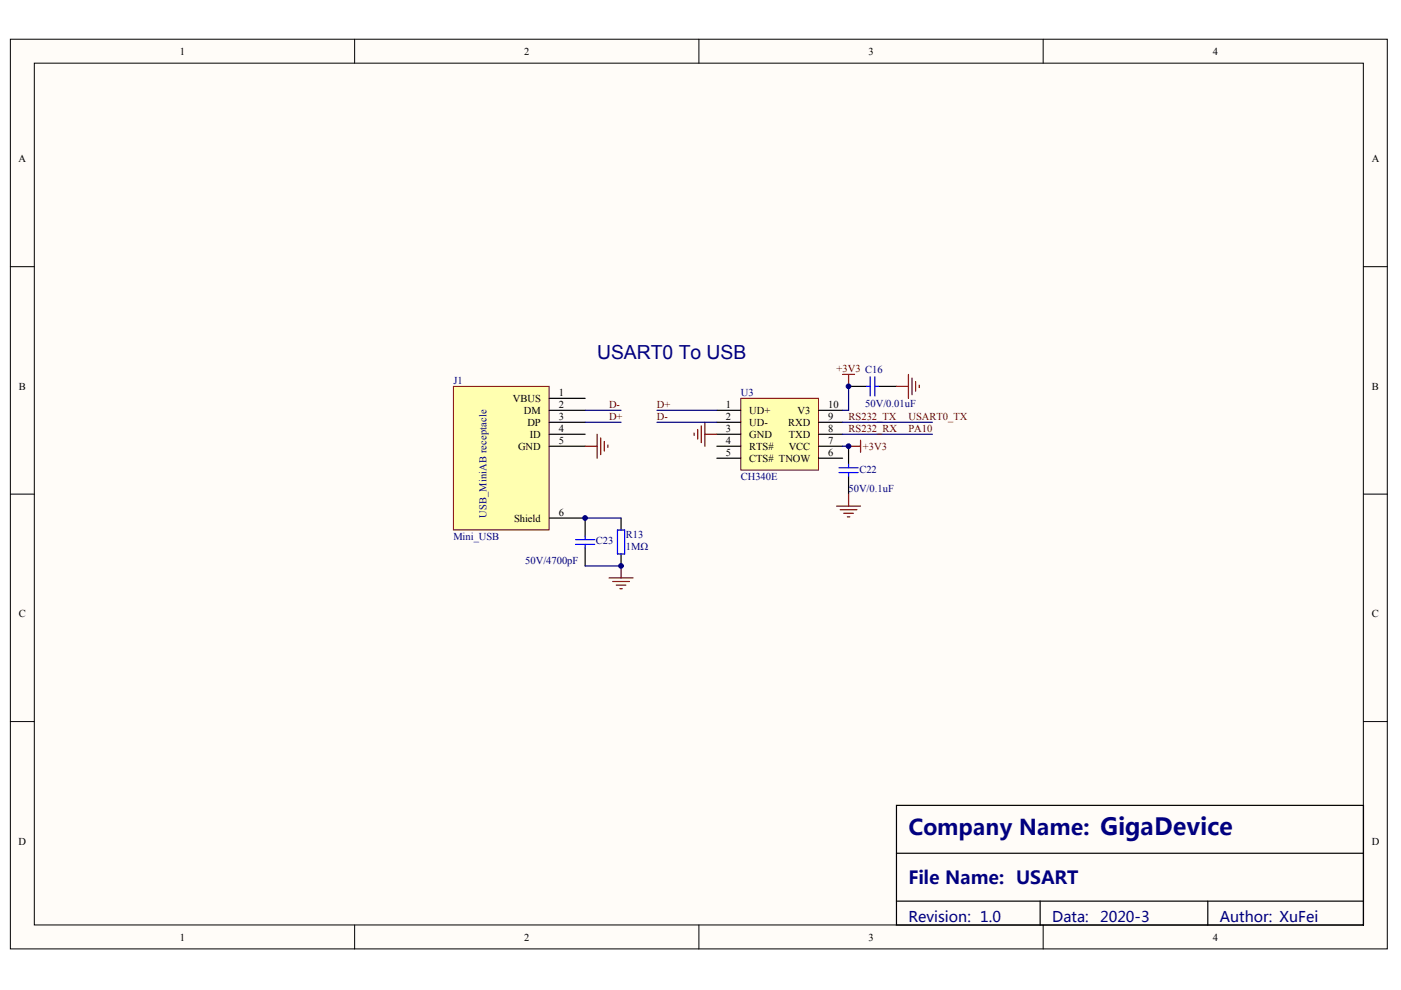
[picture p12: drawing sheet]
<svg xmlns="http://www.w3.org/2000/svg" width="297mm" height="210mm" viewBox="0 0 297 210" stroke-linecap="round" stroke-linejoin="round" font-family="sans-serif">
<defs><g id="words">
<text font-size="4.6" fill="#000080" x="192.6" y="177.1">Company Name: GigaDevice</text>
<text font-size="4.1" fill="#000080" x="126.6" y="76">USART0 To USB</text>
<text font-size="3.8" fill="#000080" x="192.6" y="187.5">File Name: USART</text>
<g font-size="3.1" fill="#000080">
<text x="192.6" y="195.4">Revision: 1.0</text>
<text x="223.1" y="195.4">Data:</text>
<text x="233.2" y="195.4">2020-3</text>
<text x="258.6" y="195.4">Author: XuFei</text>
</g>
<g font-size="2.2">
<text x="38.1" y="11.6">1</text>
<text x="111.1" y="11.6">2</text>
<text x="184.1" y="11.6">3</text>
<text x="257.1" y="11.6">4</text>
<text x="3.9" y="34.4">A</text>
<text x="290.8" y="34.4">A</text>
<text x="4" y="82.6">B</text>
<text x="118.5" y="84">1</text>
<text x="290.9" y="82.6">B</text>
<text x="108.8" y="85.2">VBUS</text>
<text x="111.1" y="87.8">DM</text>
<text x="118.5" y="86.5">2</text>
<text x="118.5" y="89">3</text>
<text x="153.9" y="86.5">1</text>
<text x="153.9" y="89">2</text>
<text x="158.8" y="87.8">UD+</text>
<text x="169.1" y="87.8">V3</text>
<text x="175.6" y="89">9</text>
<text x="175.6" y="86.5">10</text>
<text x="109.8" y="95.4">GND</text>
<text x="111.8" y="90.3">DP</text>
<text x="112.3" y="92.8">ID</text>
<text x="118.5" y="91.6">4</text>
<text x="118.5" y="94.1">5</text>
<text x="153.9" y="91.6">3</text>
<text x="153.9" y="94.1">4</text>
<text x="158.8" y="90.3">UD-</text>
<text x="158.8" y="92.8">GND</text>
<text x="158.8" y="95.4">RTS#</text>
<text x="167.1" y="90.3">RXD</text>
<text x="167.2" y="95.4">VCC</text>
<text x="167.2" y="92.8">TXD</text>
<text x="175.6" y="94.1">7</text>
<text x="175.6" y="91.6">8</text>
<text x="153.9" y="96.7">5</text>
<text x="158.8" y="97.9">CTS# TNOW</text>
<text x="175.6" y="96.7">6</text>
<text x="109" y="110.6">Shield</text>
<text x="118.5" y="109.3">6</text>
<text x="4" y="130.9">C</text>
<text x="290.9" y="130.9">C</text>
<text x="3.9" y="179.1">D</text>
<text x="290.8" y="179.1">D</text>
<text x="38.1" y="199.4">1</text>
<text x="111.1" y="199.4">2</text>
<text x="184.1" y="199.4">3</text>
<text x="257.1" y="199.4">4</text>
</g>
<g font-size="2.2" fill="#000080">
<text x="96.1" y="81.4">J1</text>
<text x="157.1" y="84">U3</text>
<text x="183.5" y="86.2">50V/0.01uF</text>
<text x="157.1" y="101.7">CH340E</text>
<text x="182.2" y="100.2">C22</text>
<text x="179.9" y="104.3">50V/0.1uF</text>
<text x="103.2" y="109.8" transform="rotate(-90 103.2 109.8)">USB_MiniAB receptacle</text>
<text x="96.1" y="114.4">Mini_USB</text>
<text x="111.4" y="119.5">50V/4700pF</text>
<text x="126.3" y="115.4">C23</text>
<text x="132.7" y="114.2">R13</text>
<text x="132.7" y="116.7">1MΩ</text>
</g>
<g font-size="2.2" fill="#800000">
<text x="177.4" y="78.9">+3V3 C16</text>
<text x="129.1" y="89">D+</text>
<text x="129.1" y="86.5">D-</text>
<text x="139.3" y="86.5">D+</text>
<text x="139.3" y="89">D-</text>
<text x="179.9" y="89">RS232_TX</text>
<text x="192.6" y="89">USART0_TX</text>
<text x="179.9" y="91.6">RS232_RX</text>
<text x="183" y="95.4">+3V3</text>
<text x="192.6" y="91.6">PA10</text>
</g>
</g></defs>
<g fill="#fffcf8" stroke="#000" stroke-width=".21">
<path d="M2.2 8.3h291.9v192.9h-291.9z"/>
<path d="M7.3 13.4h281.8v182.7h-281.8z"/>
</g>
<path d="M75.2 8.3v5.1M148.2 8.3v5.1M221.2 8.3v5.1M2.2 56.5h5.1M289.1 56.5h5.1M2.2 104.8h5.1M289.1 104.8h5.1M2.2 153h5.1M289.1 153h5.1M75.2 196.1v5.1M148.2 196.1v5.1M221.2 196.1v5.1" fill="none" stroke="#000" stroke-width=".21"/>
<path d="M190.1 170.8h99v25.3h-99zM190.1 180.9h99M190.1 191.1h99M220.5 191.1v5M256.1 191.1v5" fill="none" stroke="#000" stroke-width=".25"/>
<path d="M96.1 81.9h20.3v30.5h-20.3z" fill="#ffffb0" stroke="#800000" stroke-width=".21"/>
<path d="M116.4 84.5h7.7M116.4 87h7.7M116.4 89.5h7.7M116.4 92.1h7.7M116.4 94.6h7.7M116.4 109.8h7.7" fill="none" stroke="#000" stroke-width=".25"/>
<path d="M157.1 84.5h16.4v15.2h-16.4z" fill="#ffffb0" stroke="#800000" stroke-width=".21"/>
<g fill="none" stroke="#000" stroke-width=".25">
<path d="M152 87h5.1M152 89.5h5.1M152 92.1h5.1M152 94.6h5.1M152 97.2h5.1M173.6 87h5M173.6 89.5h5M173.6 92.1h5M173.6 94.6h5M173.6 97.2h5M179.9 81.9h3.8M179.9 94.6v3.8"/>
<path d="M186.3 81.9h3.8M124.1 109.8v3.8M124.1 116.2v3.8M131.7 109.8v2.6M131.7 117.5v2.5M179.9 101v3.8"/>
</g>
<g fill="none" stroke="#800000" stroke-width=".25">
<path d="M178.6 79.4h2.6M179.9 79.4v2.5M192.6 79.4v5.1M124.1 94.6h2.5M126.6 92.1v5.1M127.4 92.8v3.6M128.1 93.6v2M128.9 94.4v.5M147.2 91.8v.5M147.9 91.1v2M148.7 90.3v3.6M149.4 89.5v5.1"/>
<path d="M149.4 92.1h2.6M179.9 94.6h2.6M182.5 93.3v2.6M190.1 81.9h2.5M193.4 80.1v3.6M194.1 80.9v2M194.9 81.7v.5M131.7 120v2.5M177.4 107.3h5.1M178.1 108.1h3.6M178.9 108.8h2M179.7 109.6h.5"/>
<path d="M179.9 104.8v2.5M129.1 122.5h5.1M129.9 123.3h3.6M130.7 124.1h2M131.4 124.8h.5"/>
</g>
<path d="M124.1 87h7.6M124.1 89.5h7.6M139.3 87h12.7M139.3 89.5h12.7M178.6 89.5h19.1M178.6 94.6h1.3M178.6 92.1h19.1M179.9 81.9v5.1h-1.3M124.1 109.8h7.6M124.1 120h7.6" fill="none" stroke="#000080" stroke-width=".25"/>
<g fill="none" stroke="#00f" stroke-width=".25">
<path d="M184.5 79.9v4.1M185.5 79.9v4.1M177.9 99.2h4M179.9 98.4v.8M183.7 81.9h.8M185.5 81.9h.8M122 114.4h4.1M122 115.4h4.1M124.1 113.6v.8M124.1 115.4v.8M130.9 112.4h1.5v5.1h-1.5zM177.9 100.2h4"/>
<path d="M179.9 100.2v.8"/>
</g>
<g fill="#000080" stroke="#000080" stroke-width=".21">
<circle cx="124" cy="109.8" r=".5"/>
<circle cx="131.7" cy="120" r=".5"/>
<circle cx="179.9" cy="94.6" r=".5"/>
<circle cx="179.9" cy="81.9" r=".5"/>
</g>
<use href="#words"/>
</svg>
